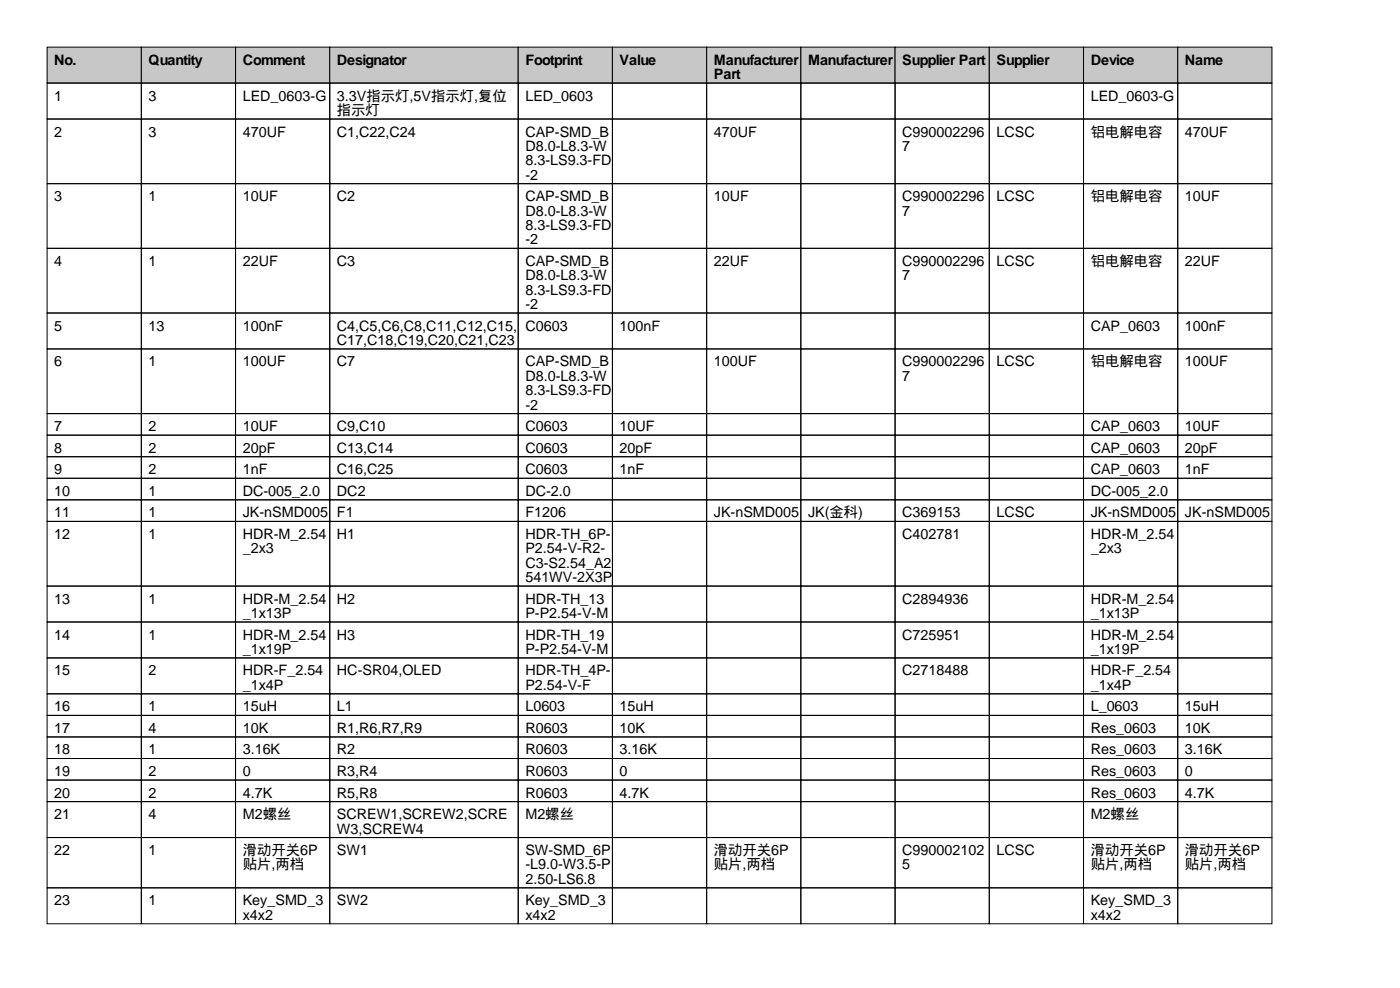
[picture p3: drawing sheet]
<svg xmlns="http://www.w3.org/2000/svg" width="297mm" height="210mm" viewBox="0 0 297 210" stroke-linecap="round" stroke-linejoin="round" font-family="sans-serif">
<defs><g id="words">
<g font-size="3">
<text x="11.5" y="13.7">No.</text>
<text x="31.5" y="13.7">Quantity</text>
<text x="51.5" y="13.7">Comment</text>
<text x="71.5" y="13.7">Designator</text>
<text x="111.5" y="13.7">Footprint</text>
<text x="131.5" y="13.7">Value</text>
<text x="151.5" y="13.7">Manufacturer</text>
<text x="151.5" y="16.8">Part</text>
<text x="171.5" y="13.7">Manufacturer</text>
<text x="191.5" y="13.7">Supplier Part</text>
<text x="211.5" y="13.7">Supplier</text>
<text x="231.5" y="13.7">Device</text>
<text x="251.5" y="13.7">Name</text>
<text x="11.5" y="21.3">1</text>
<text x="31.5" y="21.3">3</text>
<text x="51.5" y="21.3">LED_0603-G</text>
<text x="71.5" y="21.3">3.3V指示灯,5V指示灯,复位</text>
<text x="111.5" y="21.3">LED_0603</text>
<text x="231.5" y="21.3">LED_0603-G</text>
<text x="11.5" y="29">2</text>
<text x="31.5" y="29">3</text>
<text x="51.5" y="29">470UF</text>
<text x="71.5" y="24.4">指示灯</text>
<text x="71.5" y="29">C1,C22,C24</text>
<text x="111.5" y="29">CAP-SMD_B</text>
<text x="151.5" y="29">470UF</text>
<text x="191.5" y="29">C990002296</text>
<text x="211.5" y="29">LCSC</text>
<text x="231.5" y="29">铝电解电容</text>
<text x="251.5" y="29">470UF</text>
<text x="111.5" y="32">D8.0-L8.3-W</text>
<text x="111.5" y="35.1">8.3-LS9.3-FD</text>
<text x="191.5" y="32">7</text>
<text x="111.5" y="38.1">-2</text>
<text x="11.5" y="42.7">3</text>
<text x="31.5" y="42.7">1</text>
<text x="51.5" y="42.7">10UF</text>
<text x="71.5" y="42.7">C2</text>
<text x="111.5" y="42.7">CAP-SMD_B</text>
<text x="111.5" y="45.7">D8.0-L8.3-W</text>
<text x="151.5" y="42.7">10UF</text>
<text x="191.5" y="42.7">C990002296</text>
<text x="191.5" y="45.7">7</text>
<text x="211.5" y="42.7">LCSC</text>
<text x="231.5" y="42.7">铝电解电容</text>
<text x="251.5" y="42.7">10UF</text>
<text x="111.5" y="48.8">8.3-LS9.3-FD</text>
<text x="111.5" y="51.8">-2</text>
<text x="11.5" y="56.4">4</text>
<text x="31.5" y="56.4">1</text>
<text x="51.5" y="56.4">22UF</text>
<text x="71.5" y="56.4">C3</text>
<text x="111.5" y="56.4">CAP-SMD_B</text>
<text x="111.5" y="59.4">D8.0-L8.3-W</text>
<text x="151.5" y="56.4">22UF</text>
<text x="191.5" y="56.4">C990002296</text>
<text x="191.5" y="59.4">7</text>
<text x="211.5" y="56.4">LCSC</text>
<text x="231.5" y="56.4">铝电解电容</text>
<text x="251.5" y="56.4">22UF</text>
<text x="111.5" y="62.5">8.3-LS9.3-FD</text>
<text x="111.5" y="65.5">-2</text>
<text x="11.5" y="70.1">5</text>
<text x="31.5" y="70.1">13</text>
<text x="51.5" y="70.1">100nF</text>
<text x="71.5" y="70.1">C4,C5,C6,C8,C11,C12,C15,</text>
<text x="111.5" y="70.1">C0603</text>
<text x="131.5" y="70.1">100nF</text>
<text x="231.5" y="70.1">CAP_0603</text>
<text x="251.5" y="70.1">100nF</text>
<text x="11.5" y="77.7">6</text>
<text x="31.5" y="77.7">1</text>
<text x="51.5" y="77.7">100UF</text>
<text x="71.5" y="73.2">C17,C18,C19,C20,C21,C23</text>
<text x="71.5" y="77.7">C7</text>
<text x="111.5" y="77.7">CAP-SMD_B</text>
<text x="151.5" y="77.7">100UF</text>
<text x="191.5" y="77.7">C990002296</text>
<text x="211.5" y="77.7">LCSC</text>
<text x="231.5" y="77.7">铝电解电容</text>
<text x="251.5" y="77.7">100UF</text>
<text x="111.5" y="80.8">D8.0-L8.3-W</text>
<text x="111.5" y="83.8">8.3-LS9.3-FD</text>
<text x="191.5" y="80.8">7</text>
<text x="111.5" y="86.9">-2</text>
<text x="11.5" y="91.4">7</text>
<text x="31.5" y="91.4">2</text>
<text x="51.5" y="91.4">10UF</text>
<text x="71.5" y="91.4">C9,C10</text>
<text x="111.5" y="91.4">C0603</text>
<text x="131.5" y="91.4">10UF</text>
<text x="231.5" y="91.4">CAP_0603</text>
<text x="251.5" y="91.4">10UF</text>
<text x="11.5" y="96">8</text>
<text x="11.5" y="100.6">9</text>
<text x="31.5" y="96">2</text>
<text x="31.5" y="100.6">2</text>
<text x="51.5" y="96">20pF</text>
<text x="51.5" y="100.6">1nF</text>
<text x="71.5" y="96">C13,C14</text>
<text x="71.5" y="100.6">C16,C25</text>
<text x="111.5" y="96">C0603</text>
<text x="111.5" y="100.6">C0603</text>
<text x="131.5" y="96">20pF</text>
<text x="131.5" y="100.6">1nF</text>
<text x="231.5" y="96">CAP_0603</text>
<text x="231.5" y="100.6">CAP_0603</text>
<text x="251.5" y="96">20pF</text>
<text x="251.5" y="100.6">1nF</text>
<text x="11.5" y="105.2">10</text>
<text x="31.5" y="105.2">1</text>
<text x="51.5" y="105.2">DC-005_2.0</text>
<text x="71.5" y="105.2">DC2</text>
<text x="111.5" y="105.2">DC-2.0</text>
<text x="231.5" y="105.2">DC-005_2.0</text>
<text x="11.5" y="109.7">11</text>
<text x="31.5" y="109.7">1</text>
<text x="51.5" y="109.7">JK-nSMD005</text>
<text x="71.5" y="109.7">F1</text>
<text x="111.5" y="109.7">F1206</text>
<text x="151.5" y="109.7">JK-nSMD005</text>
<text x="171.5" y="109.7">JK(金科)</text>
<text x="191.5" y="109.7">C369153</text>
<text x="211.5" y="109.7">LCSC</text>
<text x="231.5" y="109.7">JK-nSMD005</text>
<text x="251.5" y="109.7">JK-nSMD005</text>
<text x="11.5" y="114.3">12</text>
<text x="31.5" y="114.3">1</text>
<text x="51.5" y="114.3">HDR-M_2.54</text>
<text x="51.5" y="117.4">_2x3</text>
<text x="71.5" y="114.3">H1</text>
<text x="111.5" y="114.3">HDR-TH_6P-</text>
<text x="111.5" y="117.4">P2.54-V-R2-</text>
<text x="191.5" y="114.3">C402781</text>
<text x="231.5" y="114.3">HDR-M_2.54</text>
<text x="231.5" y="117.4">_2x3</text>
<text x="111.5" y="120.4">C3-S2.54_A2</text>
<text x="111.5" y="123.4">541WV-2X3P</text>
<text x="11.5" y="128">13</text>
<text x="31.5" y="128">1</text>
<text x="51.5" y="128">HDR-M_2.54</text>
<text x="51.5" y="131.1">_1x13P</text>
<text x="71.5" y="128">H2</text>
<text x="111.5" y="128">HDR-TH_13</text>
<text x="111.5" y="131.1">P-P2.54-V-M</text>
<text x="191.5" y="128">C2894936</text>
<text x="231.5" y="128">HDR-M_2.54</text>
<text x="231.5" y="131.1">_1x13P</text>
<text x="11.5" y="135.6">14</text>
<text x="31.5" y="135.6">1</text>
<text x="51.5" y="135.6">HDR-M_2.54</text>
<text x="71.5" y="135.6">H3</text>
<text x="111.5" y="135.6">HDR-TH_19</text>
<text x="191.5" y="135.6">C725951</text>
<text x="231.5" y="135.6">HDR-M_2.54</text>
<text x="11.5" y="143.3">15</text>
<text x="31.5" y="143.3">2</text>
<text x="51.5" y="138.7">_1x19P</text>
<text x="51.5" y="143.3">HDR-F_2.54</text>
<text x="71.5" y="143.3">HC-SR04,OLED</text>
<text x="111.5" y="138.7">P-P2.54-V-M</text>
<text x="111.5" y="143.3">HDR-TH_4P-</text>
<text x="191.5" y="143.3">C2718488</text>
<text x="231.5" y="138.7">_1x19P</text>
<text x="231.5" y="143.3">HDR-F_2.54</text>
<text x="51.5" y="146.3">_1x4P</text>
<text x="111.5" y="146.3">P2.54-V-F</text>
<text x="231.5" y="146.3">_1x4P</text>
<text x="11.5" y="150.9">16</text>
<text x="11.5" y="155.5">17</text>
<text x="31.5" y="150.9">1</text>
<text x="31.5" y="155.5">4</text>
<text x="51.5" y="150.9">15uH</text>
<text x="51.5" y="155.5">10K</text>
<text x="71.5" y="150.9">L1</text>
<text x="71.5" y="155.5">R1,R6,R7,R9</text>
<text x="111.5" y="150.9">L0603</text>
<text x="111.5" y="155.5">R0603</text>
<text x="131.5" y="150.9">15uH</text>
<text x="131.5" y="155.5">10K</text>
<text x="231.5" y="150.9">L_0603</text>
<text x="231.5" y="155.5">Res_0603</text>
<text x="251.5" y="150.9">15uH</text>
<text x="251.5" y="155.5">10K</text>
<text x="11.5" y="160">18</text>
<text x="31.5" y="160">1</text>
<text x="51.5" y="160">3.16K</text>
<text x="71.5" y="160">R2</text>
<text x="111.5" y="160">R0603</text>
<text x="131.5" y="160">3.16K</text>
<text x="231.5" y="160">Res_0603</text>
<text x="251.5" y="160">3.16K</text>
<text x="11.5" y="164.6">19</text>
<text x="31.5" y="164.6">2</text>
<text x="51.5" y="164.6">0</text>
<text x="71.5" y="164.6">R3,R4</text>
<text x="111.5" y="164.6">R0603</text>
<text x="131.5" y="164.6">0</text>
<text x="231.5" y="164.6">Res_0603</text>
<text x="251.5" y="164.6">0</text>
<text x="11.5" y="169.2">20</text>
<text x="11.5" y="173.7">21</text>
<text x="31.5" y="169.2">2</text>
<text x="31.5" y="173.7">4</text>
<text x="51.5" y="169.2">4.7K</text>
<text x="51.5" y="173.7">M2螺丝</text>
<text x="71.5" y="169.2">R5,R8</text>
<text x="71.5" y="173.7">SCREW1,SCREW2,SCRE</text>
<text x="111.5" y="169.2">R0603</text>
<text x="111.5" y="173.7">M2螺丝</text>
<text x="131.5" y="169.2">4.7K</text>
<text x="231.5" y="169.2">Res_0603</text>
<text x="231.5" y="173.7">M2螺丝</text>
<text x="251.5" y="169.2">4.7K</text>
<text x="71.5" y="176.8">W3,SCREW4</text>
<text x="11.5" y="181.4">22</text>
<text x="31.5" y="181.4">1</text>
<text x="51.5" y="181.4">滑动开关6P</text>
<text x="51.5" y="184.4">贴片,两档</text>
<text x="71.5" y="181.4">SW1</text>
<text x="111.5" y="181.4">SW-SMD_6P</text>
<text x="111.5" y="184.4">-L9.0-W3.5-P</text>
<text x="151.5" y="181.4">滑动开关6P</text>
<text x="151.5" y="184.4">贴片,两档</text>
<text x="191.5" y="181.4">C990002102</text>
<text x="191.5" y="184.4">5</text>
<text x="211.5" y="181.4">LCSC</text>
<text x="231.5" y="181.4">滑动开关6P</text>
<text x="231.5" y="184.4">贴片,两档</text>
<text x="251.5" y="181.4">滑动开关6P</text>
<text x="251.5" y="184.4">贴片,两档</text>
<text x="111.5" y="187.5">2.50-LS6.8</text>
<text x="11.5" y="192">23</text>
<text x="31.5" y="192">1</text>
<text x="51.5" y="192">Key_SMD_3</text>
<text x="51.5" y="195.1">x4x2</text>
<text x="71.5" y="192">SW2</text>
<text x="111.5" y="192">Key_SMD_3</text>
<text x="111.5" y="195.1">x4x2</text>
<text x="231.5" y="192">Key_SMD_3</text>
<text x="231.5" y="195.1">x4x2</text>
</g>
</g></defs>
<g fill="#c7c7c7" stroke="#000" stroke-width=".21">
<path d="M10 10h20v7.6h-20z"/>
<path d="M30 10h20v7.6h-20z"/>
<path d="M50 10h20v7.6h-20z"/>
<path d="M70 10h40v7.6h-40z"/>
<path d="M110 10h20v7.6h-20z"/>
<path d="M130 10h20v7.6h-20z"/>
<path d="M150 10h20v7.6h-20z"/>
<path d="M170 10h20v7.6h-20z"/>
<path d="M190 10h20v7.6h-20z"/>
<path d="M210 10h20v7.6h-20z"/>
<path d="M230 10h20v7.6h-20z"/>
<path d="M250 10h20v7.6h-20z"/>
</g>
<g fill="none" stroke="#000" stroke-width=".21">
<path d="M10 17.6h20v7.6h-20zM30 17.6h20v7.6h-20zM50 17.6h20v7.6h-20zM70 17.6h40v7.6h-40zM110 17.6h20v7.6h-20zM130 17.6h20v7.6h-20zM150 17.6h20v7.6h-20zM170 17.6h20v7.6h-20zM190 17.6h20v7.6h-20zM210 17.6h20v7.6h-20zM230 17.6h20v7.6h-20zM250 17.6h20v7.6h-20z"/>
<path d="M10 25.2h20v13.8h-20zM10 39h20v13.7h-20zM30 25.2h20v13.8h-20zM30 39h20v13.7h-20zM50 25.2h20v13.8h-20zM50 39h20v13.7h-20zM70 25.2h40v13.8h-40zM70 39h40v13.7h-40zM110 25.2h20v13.8h-20zM110 39h20v13.7h-20zM130 25.2h20v13.8h-20zM130 39h20v13.7h-20z"/>
<path d="M150 25.2h20v13.8h-20zM150 39h20v13.7h-20zM170 25.2h20v13.8h-20zM170 39h20v13.7h-20zM190 25.2h20v13.8h-20zM190 39h20v13.7h-20zM210 25.2h20v13.8h-20zM210 39h20v13.7h-20zM230 25.2h20v13.8h-20zM230 39h20v13.7h-20zM250 25.2h20v13.8h-20zM250 39h20v13.7h-20z"/>
<path d="M10 52.7h20v13.7h-20zM30 52.7h20v13.7h-20zM50 52.7h20v13.7h-20zM70 52.7h40v13.7h-40zM110 52.7h20v13.7h-20zM130 52.7h20v13.7h-20zM150 52.7h20v13.7h-20zM170 52.7h20v13.7h-20zM190 52.7h20v13.7h-20zM210 52.7h20v13.7h-20zM230 52.7h20v13.7h-20zM250 52.7h20v13.7h-20z"/>
<path d="M10 66.4h20v7.6h-20zM10 74h20v13.7h-20zM30 66.4h20v7.6h-20zM30 74h20v13.7h-20zM50 66.4h20v7.6h-20zM50 74h20v13.7h-20zM70 66.4h40v7.6h-40zM70 74h40v13.7h-40zM110 66.4h20v7.6h-20zM110 74h20v13.7h-20zM130 66.4h20v7.6h-20zM130 74h20v13.7h-20z"/>
<path d="M150 66.4h20v7.6h-20zM150 74h20v13.7h-20zM170 66.4h20v7.6h-20zM170 74h20v13.7h-20zM190 66.4h20v7.6h-20zM190 74h20v13.7h-20zM210 66.4h20v7.6h-20zM210 74h20v13.7h-20zM230 66.4h20v7.6h-20zM230 74h20v13.7h-20zM250 66.4h20v7.6h-20zM250 74h20v13.7h-20z"/>
<path d="M10 87.7h20v4.6h-20zM10 92.3h20v4.6h-20zM10 96.9h20v4.5h-20zM30 87.7h20v4.6h-20zM30 92.3h20v4.6h-20zM30 96.9h20v4.5h-20zM50 87.7h20v4.6h-20zM50 92.3h20v4.6h-20zM50 96.9h20v4.5h-20zM70 87.7h40v4.6h-40zM70 92.3h40v4.6h-40zM70 96.9h40v4.5h-40z"/>
<path d="M110 87.7h20v4.6h-20zM110 92.3h20v4.6h-20zM110 96.9h20v4.5h-20zM130 87.7h20v4.6h-20zM130 92.3h20v4.6h-20zM130 96.9h20v4.5h-20zM150 87.7h20v4.6h-20zM150 92.3h20v4.6h-20zM150 96.9h20v4.5h-20zM170 87.7h20v4.6h-20zM170 92.3h20v4.6h-20zM170 96.9h20v4.5h-20z"/>
<path d="M190 87.7h20v4.6h-20zM190 92.3h20v4.6h-20zM190 96.9h20v4.5h-20zM210 87.7h20v4.6h-20zM210 92.3h20v4.6h-20zM210 96.9h20v4.5h-20zM230 87.7h20v4.6h-20zM230 92.3h20v4.6h-20zM230 96.9h20v4.5h-20zM250 87.7h20v4.6h-20zM250 92.3h20v4.6h-20zM250 96.9h20v4.5h-20z"/>
<path d="M10 101.4h20v4.6h-20zM10 106h20v4.6h-20zM10 110.6h20v13.7h-20zM30 101.4h20v4.6h-20zM30 106h20v4.6h-20zM30 110.6h20v13.7h-20zM50 101.4h20v4.6h-20zM50 106h20v4.6h-20zM50 110.6h20v13.7h-20zM70 101.4h40v4.6h-40zM70 106h40v4.6h-40zM70 110.6h40v13.7h-40z"/>
<path d="M110 101.4h20v4.6h-20zM110 106h20v4.6h-20zM110 110.6h20v13.7h-20zM130 101.4h20v4.6h-20zM130 106h20v4.6h-20zM130 110.6h20v13.7h-20zM150 101.4h20v4.6h-20zM150 106h20v4.6h-20zM150 110.6h20v13.7h-20zM170 101.4h20v4.6h-20zM170 106h20v4.6h-20zM170 110.6h20v13.7h-20z"/>
<path d="M190 101.4h20v4.6h-20zM190 106h20v4.6h-20zM190 110.6h20v13.7h-20zM210 101.4h20v4.6h-20zM210 106h20v4.6h-20zM210 110.6h20v13.7h-20zM230 101.4h20v4.6h-20zM230 106h20v4.6h-20zM230 110.6h20v13.7h-20zM250 101.4h20v4.6h-20zM250 106h20v4.6h-20zM250 110.6h20v13.7h-20z"/>
<path d="M10 124.3h20v7.6h-20zM10 131.9h20v7.6h-20zM10 139.5h20v7.7h-20zM30 124.3h20v7.6h-20zM30 131.9h20v7.6h-20zM30 139.5h20v7.7h-20zM50 124.3h20v7.6h-20zM50 131.9h20v7.6h-20zM50 139.5h20v7.7h-20zM70 124.3h40v7.6h-40zM70 131.9h40v7.6h-40zM70 139.5h40v7.7h-40z"/>
<path d="M110 124.3h20v7.6h-20zM110 131.9h20v7.6h-20zM110 139.5h20v7.7h-20zM130 124.3h20v7.6h-20zM130 131.9h20v7.6h-20zM130 139.5h20v7.7h-20zM150 124.3h20v7.6h-20zM150 131.9h20v7.6h-20zM150 139.5h20v7.7h-20zM170 124.3h20v7.6h-20zM170 131.9h20v7.6h-20zM170 139.5h20v7.7h-20z"/>
<path d="M190 124.3h20v7.6h-20zM190 131.9h20v7.6h-20zM190 139.5h20v7.7h-20zM210 124.3h20v7.6h-20zM210 131.9h20v7.6h-20zM210 139.5h20v7.7h-20zM230 124.3h20v7.6h-20zM230 131.9h20v7.6h-20zM230 139.5h20v7.7h-20zM250 124.3h20v7.6h-20zM250 131.9h20v7.6h-20zM250 139.5h20v7.7h-20z"/>
<path d="M10 147.2h20v4.5h-20zM10 151.7h20v4.6h-20zM10 156.3h20v4.6h-20zM30 147.2h20v4.5h-20zM30 151.7h20v4.6h-20zM30 156.3h20v4.6h-20zM50 147.2h20v4.5h-20zM50 151.7h20v4.6h-20zM50 156.3h20v4.6h-20zM70 147.2h40v4.5h-40zM70 151.7h40v4.6h-40zM70 156.3h40v4.6h-40z"/>
<path d="M110 147.2h20v4.5h-20zM110 151.7h20v4.6h-20zM110 156.3h20v4.6h-20zM130 147.2h20v4.5h-20zM130 151.7h20v4.6h-20zM130 156.3h20v4.6h-20zM150 147.2h20v4.5h-20zM150 151.7h20v4.6h-20zM150 156.3h20v4.6h-20zM170 147.2h20v4.5h-20zM170 151.7h20v4.6h-20zM170 156.3h20v4.6h-20z"/>
<path d="M190 147.2h20v4.5h-20zM190 151.7h20v4.6h-20zM190 156.3h20v4.6h-20zM210 147.2h20v4.5h-20zM210 151.7h20v4.6h-20zM210 156.3h20v4.6h-20zM230 147.2h20v4.5h-20zM230 151.7h20v4.6h-20zM230 156.3h20v4.6h-20zM250 147.2h20v4.5h-20zM250 151.7h20v4.6h-20zM250 156.3h20v4.6h-20z"/>
<path d="M10 160.9h20v4.5h-20zM10 165.4h20v4.6h-20zM10 170h20v7.6h-20zM10 177.6h20v10.7h-20zM30 160.9h20v4.5h-20zM30 165.4h20v4.6h-20zM30 170h20v7.6h-20zM30 177.6h20v10.7h-20zM50 160.9h20v4.5h-20zM50 165.4h20v4.6h-20zM50 170h20v7.6h-20zM50 177.6h20v10.7h-20z"/>
<path d="M70 160.9h40v4.5h-40zM70 165.4h40v4.6h-40zM70 170h40v7.6h-40zM70 177.6h40v10.7h-40zM110 160.9h20v4.5h-20zM110 165.4h20v4.6h-20zM110 170h20v7.6h-20zM110 177.6h20v10.7h-20zM130 160.9h20v4.5h-20zM130 165.4h20v4.6h-20zM130 170h20v7.6h-20zM130 177.6h20v10.7h-20z"/>
<path d="M150 160.9h20v4.5h-20zM150 165.4h20v4.6h-20zM150 170h20v7.6h-20zM150 177.6h20v10.7h-20zM170 160.9h20v4.5h-20zM170 165.4h20v4.6h-20zM170 170h20v7.6h-20zM170 177.6h20v10.7h-20zM190 160.9h20v4.5h-20zM190 165.4h20v4.6h-20zM190 170h20v7.6h-20zM190 177.6h20v10.7h-20z"/>
<path d="M210 160.9h20v4.5h-20zM210 165.4h20v4.6h-20zM210 170h20v7.6h-20zM210 177.6h20v10.7h-20zM230 160.9h20v4.5h-20zM230 165.4h20v4.6h-20zM230 170h20v7.6h-20zM230 177.6h20v10.7h-20zM250 160.9h20v4.5h-20zM250 165.4h20v4.6h-20zM250 170h20v7.6h-20zM250 177.6h20v10.7h-20z"/>
<path d="M10 188.3h20v7.6h-20zM30 188.3h20v7.6h-20zM50 188.3h20v7.6h-20zM70 188.3h40v7.6h-40zM110 188.3h20v7.6h-20zM130 188.3h20v7.6h-20zM150 188.3h20v7.6h-20zM170 188.3h20v7.6h-20zM190 188.3h20v7.6h-20zM210 188.3h20v7.6h-20zM230 188.3h20v7.6h-20zM250 188.3h20v7.6h-20z"/>
</g>
<use href="#words"/>
</svg>
